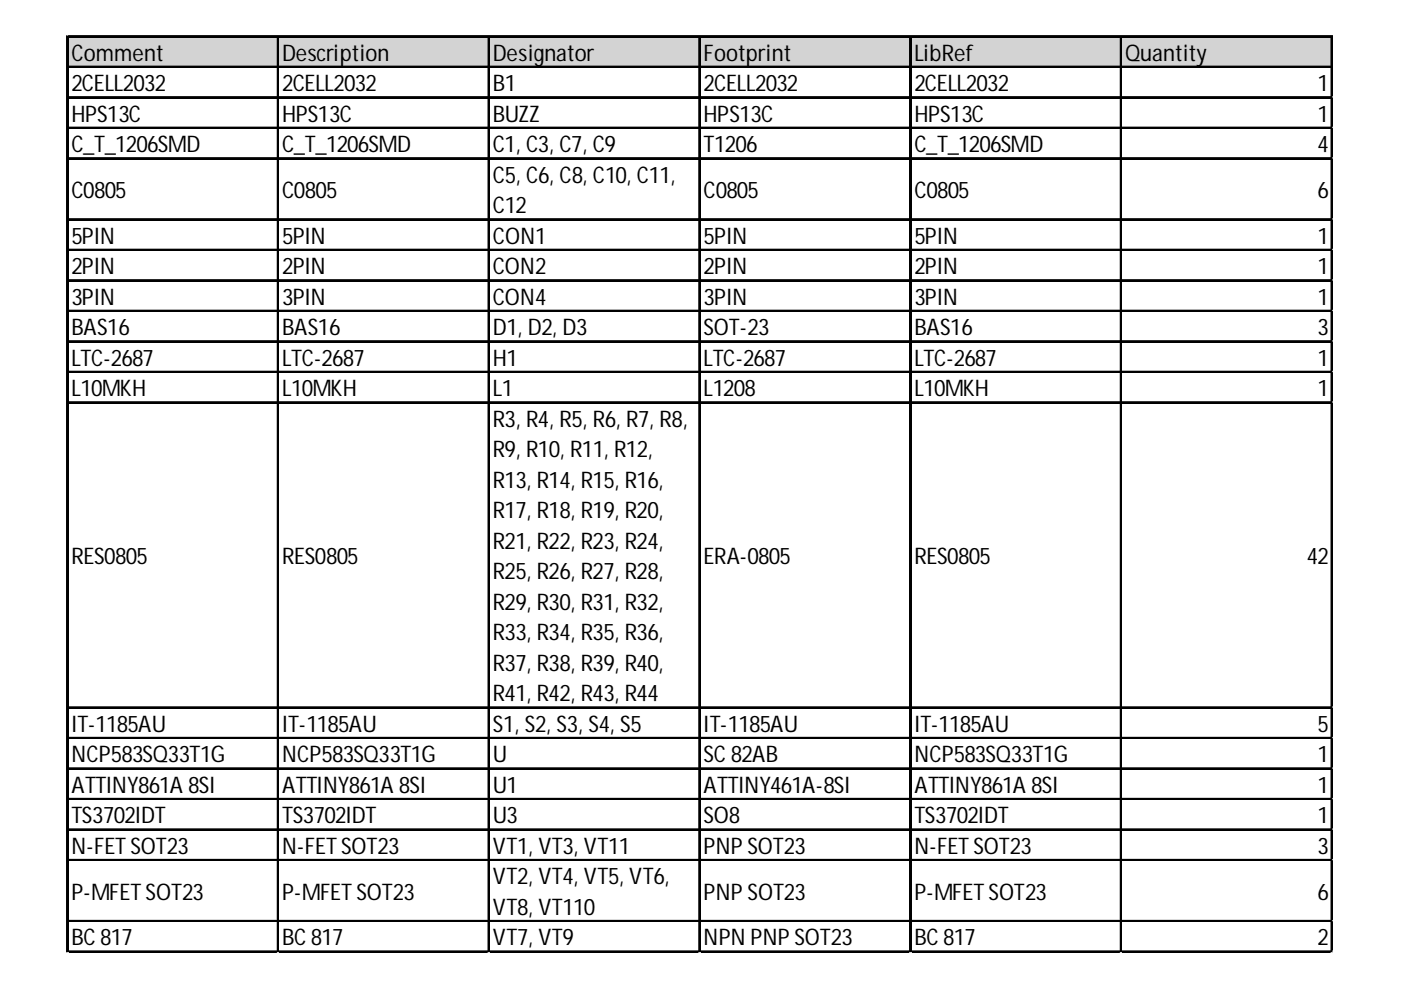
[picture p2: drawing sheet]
<svg xmlns="http://www.w3.org/2000/svg" width="297mm" height="210mm" viewBox="0 0 297 210" stroke-linecap="round" stroke-linejoin="round" font-family="sans-serif">
<defs><g id="words">
<g font-size="4.9">
<text x="15.1" y="12.9">Comment</text>
<text x="59.8" y="12.9">Description</text>
<text x="104.5" y="12.9">Designator</text>
<text x="149.2" y="12.9">Footprint</text>
<text x="193.9" y="12.9">LibRef</text>
<text x="238.5" y="12.9">Quantity</text>
<text x="15.1" y="19.3">2CELL2032</text>
<text x="59.8" y="19.3">2CELL2032</text>
<text x="104.5" y="19.3">B1</text>
<text x="149.2" y="19.3">2CELL2032</text>
<text x="193.9" y="19.3">2CELL2032</text>
<text x="279.3" y="19.3">1</text>
<text x="15.1" y="25.8">HPS13C</text>
<text x="59.8" y="25.8">HPS13C</text>
<text x="104.5" y="25.8">BUZZ</text>
<text x="149.2" y="25.8">HPS13C</text>
<text x="193.9" y="25.8">HPS13C</text>
<text x="279.3" y="25.8">1</text>
<text x="15.1" y="32.3">C_T_1206SMD</text>
<text x="59.8" y="32.3">C_T_1206SMD</text>
<text x="104.5" y="32.3">C1, C3, C7, C9</text>
<text x="149.2" y="32.3">T1206</text>
<text x="193.9" y="32.3">C_T_1206SMD</text>
<text x="279.3" y="32.3">4</text>
<text x="15.1" y="42">C0805</text>
<text x="59.8" y="42">C0805</text>
<text x="104.5" y="38.7">C5, C6, C8, C10, C11,</text>
<text x="149.2" y="42">C0805</text>
<text x="193.9" y="42">C0805</text>
<text x="279.3" y="42">6</text>
<text x="104.5" y="45.2">C12</text>
<text x="15.1" y="51.7">5PIN</text>
<text x="59.8" y="51.7">5PIN</text>
<text x="104.5" y="51.7">CON1</text>
<text x="149.2" y="51.7">5PIN</text>
<text x="193.9" y="51.7">5PIN</text>
<text x="279.3" y="51.7">1</text>
<text x="15.1" y="58.2">2PIN</text>
<text x="59.8" y="58.2">2PIN</text>
<text x="104.5" y="58.2">CON2</text>
<text x="149.2" y="58.2">2PIN</text>
<text x="193.9" y="58.2">2PIN</text>
<text x="279.3" y="58.2">1</text>
<text x="15.1" y="64.6">3PIN</text>
<text x="59.8" y="64.6">3PIN</text>
<text x="104.5" y="64.6">CON4</text>
<text x="149.2" y="64.6">3PIN</text>
<text x="193.9" y="64.6">3PIN</text>
<text x="279.3" y="64.6">1</text>
<text x="15.1" y="71.1">BAS16</text>
<text x="59.8" y="71.1">BAS16</text>
<text x="104.5" y="71.1">D1, D2, D3</text>
<text x="149.2" y="71.1">SOT-23</text>
<text x="193.9" y="71.1">BAS16</text>
<text x="279.3" y="71.1">3</text>
<text x="15.1" y="77.6">LTC-2687</text>
<text x="59.8" y="77.6">LTC-2687</text>
<text x="104.5" y="77.6">H1</text>
<text x="149.2" y="77.6">LTC-2687</text>
<text x="193.9" y="77.6">LTC-2687</text>
<text x="279.3" y="77.6">1</text>
<text x="15.1" y="84">L10MKH</text>
<text x="59.8" y="84">L10MKH</text>
<text x="104.5" y="84">L1</text>
<text x="149.2" y="84">L1208</text>
<text x="193.9" y="84">L10MKH</text>
<text x="279.3" y="84">1</text>
<text x="104.5" y="90.5">R3, R4, R5, R6, R7, R8,</text>
<text x="104.5" y="97">R9, R10, R11, R12,</text>
<text x="104.5" y="103.4">R13, R14, R15, R16,</text>
<text x="104.5" y="109.9">R17, R18, R19, R20,</text>
<text x="15.1" y="119.6">RES0805</text>
<text x="59.8" y="119.6">RES0805</text>
<text x="104.5" y="116.4">R21, R22, R23, R24,</text>
<text x="149.2" y="119.6">ERA-0805</text>
<text x="193.9" y="119.6">RES0805</text>
<text x="277.1" y="119.6">42</text>
<text x="104.5" y="122.8">R25, R26, R27, R28,</text>
<text x="104.5" y="129.3">R29, R30, R31, R32,</text>
<text x="104.5" y="135.8">R33, R34, R35, R36,</text>
<text x="104.5" y="142.2">R37, R38, R39, R40,</text>
<text x="104.5" y="148.7">R41, R42, R43, R44</text>
<text x="15.1" y="155.2">IT-1185AU</text>
<text x="59.8" y="155.2">IT-1185AU</text>
<text x="104.5" y="155.2">S1, S2, S3, S4, S5</text>
<text x="149.2" y="155.2">IT-1185AU</text>
<text x="193.9" y="155.2">IT-1185AU</text>
<text x="279.3" y="155.2">5</text>
<text x="15.1" y="161.6">NCP583SQ33T1G</text>
<text x="59.8" y="161.6">NCP583SQ33T1G</text>
<text x="104.5" y="161.6">U</text>
<text x="149.2" y="161.6">SC82AB</text>
<text x="193.9" y="161.6">NCP583SQ33T1G</text>
<text x="279.3" y="161.6">1</text>
<text x="15.1" y="168.1">ATTINY861A8SI</text>
<text x="59.8" y="168.1">ATTINY861A8SI</text>
<text x="104.5" y="168.1">U1</text>
<text x="149.2" y="168.1">ATTINY461A-8SI</text>
<text x="193.9" y="168.1">ATTINY861A8SI</text>
<text x="279.3" y="168.1">1</text>
<text x="15.1" y="174.6">TS3702IDT</text>
<text x="59.8" y="174.6">TS3702IDT</text>
<text x="104.5" y="174.6">U3</text>
<text x="149.2" y="174.6">SO8</text>
<text x="193.9" y="174.6">TS3702IDT</text>
<text x="279.3" y="174.6">1</text>
<text x="15.1" y="181.1">N-FETSOT23</text>
<text x="59.8" y="181.1">N-FETSOT23</text>
<text x="104.5" y="181.1">VT1, VT3, VT11</text>
<text x="149.2" y="181.1">PNPSOT23</text>
<text x="193.9" y="181.1">N-FETSOT23</text>
<text x="279.3" y="181.1">3</text>
<text x="15.1" y="190.8">P-MFETSOT23</text>
<text x="59.8" y="190.8">P-MFETSOT23</text>
<text x="104.5" y="187.5">VT2, VT4, VT5, VT6,</text>
<text x="149.2" y="190.8">PNPSOT23</text>
<text x="193.9" y="190.8">P-MFETSOT23</text>
<text x="279.3" y="190.8">6</text>
<text x="104.5" y="194">VT8, VT110</text>
<text x="15.1" y="200.5">BC817</text>
<text x="59.8" y="200.5">BC817</text>
<text x="104.5" y="200.5">VT7, VT9</text>
<text x="149.2" y="200.5">NPNPNPSOT23</text>
<text x="193.9" y="200.5">BC817</text>
<text x="279.3" y="200.5">2</text>
</g>
</g></defs>
<path d="M14.4 7.9h268.2v6.5h-268.2z" fill="#d3d3d3"/>
<g fill="none" stroke="#000" stroke-width=".32">
<path d="M14.2 7.6v194.4M14.3 7.6v194.4M14.5 7.6h268.1M14.5 7.8h268.1M14.5 14.1h268.1M14.5 14.2h268.1M58.8 7.9v194.1M59 7.9v194.1M103.5 7.9v194.1M103.7 7.9v194.1M148.2 7.9v194.1M148.4 7.9v194.1"/>
<path d="M192.9 7.9v194.1M193.1 7.9v194.1M237.6 7.9v194.1M237.7 7.9v194.1M282.3 7.9v194.1M282.4 7.9v194.1M14.5 20.5h268.1M14.5 20.7h268.1M14.5 27h268.1M14.5 27.2h268.1M14.5 33.5h268.1M14.5 33.6h268.1"/>
<path d="M14.5 46.4h268.1M14.5 46.6h268.1M14.5 52.9h268.1M14.5 53h268.1M14.5 59.4h268.1M14.5 59.5h268.1M14.5 65.8h268.1M14.5 66h268.1M14.5 72.3h268.1M14.5 72.5h268.1M14.5 78.8h268.1M14.5 78.9h268.1"/>
<path d="M14.5 85.2h268.1M14.5 85.4h268.1M14.5 149.9h268.1M14.5 150.1h268.1M14.5 156.4h268.1M14.5 156.5h268.1M14.5 162.9h268.1M14.5 163h268.1M14.5 169.3h268.1M14.5 169.5h268.1M14.5 175.8h268.1M14.5 176h268.1"/>
<path d="M14.5 182.3h268.1M14.5 182.4h268.1M14.5 195.2h268.1M14.5 195.4h268.1M14.5 201.7h268.1M14.5 201.8h268.1"/>
</g>
<path d="M14.2 202h.1" fill="none" stroke="#d4d4d4" stroke-width=".32"/>
<path d="M14.2 202h.3z" fill="#d4d4d4"/>
<path d="M58.8 202h.1" fill="none" stroke="#d4d4d4" stroke-width=".32"/>
<path d="M58.8 202h.4z" fill="#d4d4d4"/>
<path d="M103.5 202h.1" fill="none" stroke="#d4d4d4" stroke-width=".32"/>
<path d="M103.5 202h.3z" fill="#d4d4d4"/>
<path d="M148.2 202h.1" fill="none" stroke="#d4d4d4" stroke-width=".32"/>
<path d="M148.2 202h.3z" fill="#d4d4d4"/>
<path d="M192.9 202h.1" fill="none" stroke="#d4d4d4" stroke-width=".32"/>
<path d="M192.9 202h.3z" fill="#d4d4d4"/>
<path d="M237.6 202h.1" fill="none" stroke="#d4d4d4" stroke-width=".32"/>
<path d="M237.6 202h.3z" fill="#d4d4d4"/>
<path d="M282.3 202h.1" fill="none" stroke="#d4d4d4" stroke-width=".32"/>
<path d="M282.3 202h.3z" fill="#d4d4d4"/>
<path d="M282.6 20.5h.1" fill="none" stroke="#d4d4d4" stroke-width=".32"/>
<path d="M282.6 20.5v.4z" fill="#d4d4d4"/>
<path d="M282.6 27h.1" fill="none" stroke="#d4d4d4" stroke-width=".32"/>
<path d="M282.6 27v.3z" fill="#d4d4d4"/>
<path d="M282.6 33.5h.1" fill="none" stroke="#d4d4d4" stroke-width=".32"/>
<path d="M282.6 33.5v.3z" fill="#d4d4d4"/>
<path d="M282.6 46.4h.1" fill="none" stroke="#d4d4d4" stroke-width=".32"/>
<path d="M282.6 46.4v.3z" fill="#d4d4d4"/>
<path d="M282.6 52.9h.1" fill="none" stroke="#d4d4d4" stroke-width=".32"/>
<path d="M282.6 52.9v.3z" fill="#d4d4d4"/>
<path d="M282.6 59.4h.1" fill="none" stroke="#d4d4d4" stroke-width=".32"/>
<path d="M282.6 59.4v.3z" fill="#d4d4d4"/>
<path d="M282.6 65.8h.1" fill="none" stroke="#d4d4d4" stroke-width=".32"/>
<path d="M282.6 65.8v.3z" fill="#d4d4d4"/>
<path d="M282.6 72.3h.1" fill="none" stroke="#d4d4d4" stroke-width=".32"/>
<path d="M282.6 72.3v.3z" fill="#d4d4d4"/>
<path d="M282.6 78.8h.1" fill="none" stroke="#d4d4d4" stroke-width=".32"/>
<path d="M282.6 78.8v.3z" fill="#d4d4d4"/>
<path d="M282.6 85.2h.1" fill="none" stroke="#d4d4d4" stroke-width=".32"/>
<path d="M282.6 85.2v.4z" fill="#d4d4d4"/>
<path d="M282.6 149.9h.1" fill="none" stroke="#d4d4d4" stroke-width=".32"/>
<path d="M282.6 149.9v.3z" fill="#d4d4d4"/>
<path d="M282.6 156.4h.1" fill="none" stroke="#d4d4d4" stroke-width=".32"/>
<path d="M282.6 156.4v.3z" fill="#d4d4d4"/>
<path d="M282.6 162.9h.1" fill="none" stroke="#d4d4d4" stroke-width=".32"/>
<path d="M282.6 162.9v.3z" fill="#d4d4d4"/>
<path d="M282.6 169.3h.1" fill="none" stroke="#d4d4d4" stroke-width=".32"/>
<path d="M282.6 169.3v.3z" fill="#d4d4d4"/>
<path d="M282.6 175.8h.1" fill="none" stroke="#d4d4d4" stroke-width=".32"/>
<path d="M282.6 175.8v.3z" fill="#d4d4d4"/>
<path d="M282.6 182.3h.1" fill="none" stroke="#d4d4d4" stroke-width=".32"/>
<path d="M282.6 182.3v.3z" fill="#d4d4d4"/>
<path d="M282.6 195.2h.1" fill="none" stroke="#d4d4d4" stroke-width=".32"/>
<path d="M282.6 195.2v.3z" fill="#d4d4d4"/>
<path d="M282.6 201.7h.1" fill="none" stroke="#d4d4d4" stroke-width=".32"/>
<path d="M282.6 201.7v.3z" fill="#d4d4d4"/>
<use href="#words"/>
</svg>
